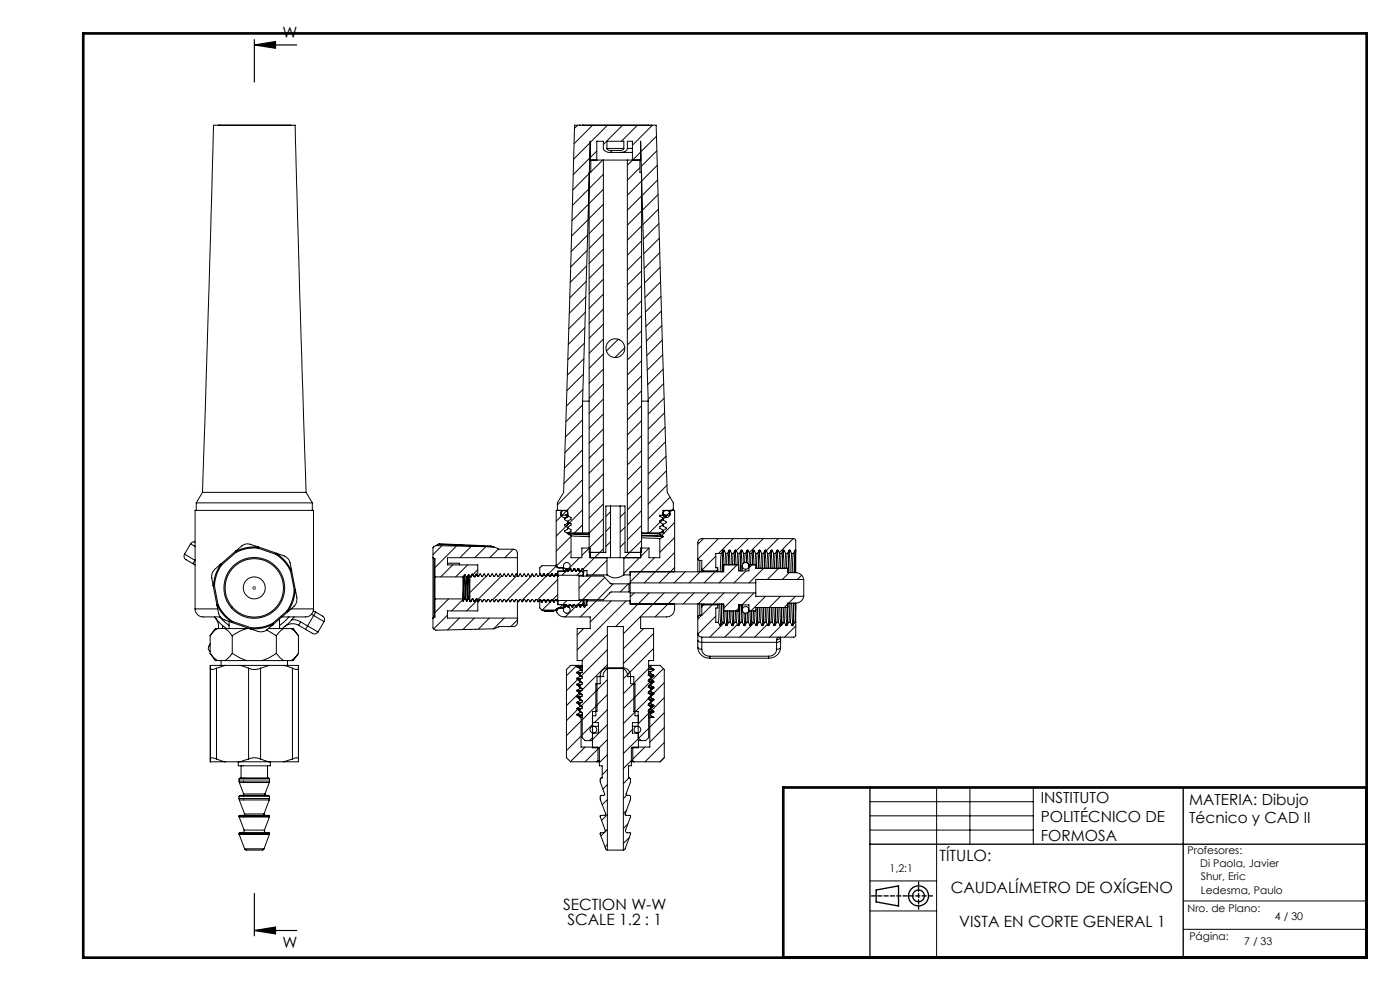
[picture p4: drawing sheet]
<svg xmlns="http://www.w3.org/2000/svg" width="420mm" height="297mm" viewBox="0 0 420 297" stroke-linecap="round" stroke-linejoin="round" font-family="sans-serif">
<defs><g id="words">
<g font-size="4.7">
<text x="84.8" y="11.3">W</text>
<text x="281.8" y="257.9">TÍTULO:</text>
<text x="285.2" y="267.6">CAUDALÍMETRO DE OXÍGENO</text>
<text x="168.9" y="272.7">SECTION W-W</text>
<text x="170.2" y="277.2">SCALE 1.2 : 1</text>
<text x="287.8" y="277.7">VISTA EN CORTE GENERAL 1</text>
<text x="84.8" y="284.2">W</text>
</g>
<g font-size="4.6">
<text x="312.2" y="240.8">INSTITUTO</text>
<text x="356.7" y="241.1">MATERIA: Dibujo</text>
<text x="312.2" y="246.4">POLITÉCNICO DE</text>
<text x="312.2" y="252">FORMOSA</text>
<text x="356.7" y="246.7">Técnico y CAD II</text>
</g>
<g font-size="3.2">
<text x="356.3" y="255.9">Profesores:</text>
<text x="266.9" y="261.4">1,2:1</text>
<text x="360.1" y="260">Di Paola, Javier</text>
<text x="360.3" y="263.9">Shur, Eric</text>
<text x="360.3" y="268">Ledesma, Paulo</text>
<text x="356.3" y="273.3">Nro. de Plano:</text>
<text x="382.5" y="275.8">4 / 30</text>
<text x="356.8" y="281.9">Página:</text>
<text x="373.3" y="283.3">7 / 33</text>
</g>
</g></defs>
<path d="M76.3 13.5l6.4-1.1v2.1zM76.3 13.5h12.7M76.3 11.9v12.7M76.3 278.9l6.4-1.1v2.1zM76.3 267.8v12.7M76.3 278.9h12.7" fill="none" stroke="#000" stroke-width=".35"/>
<g fill="none" stroke="#000" stroke-width=".4">
<path d="M261 236v51M355 236v51M261 253h149M262.9 266.7l6.7-1.2v6l-6.7-1.2z"/>
<circle cx="275.5" cy="268.5" r="3"/>
<circle cx="275.5" cy="268.5" r="1.74"/>
</g>
<circle cx="76.3" cy="176.2" r=".38" fill="none" stroke="#808080" stroke-width=".3"/>
<g fill="none" stroke="#000" stroke-width=".3">
<path d="M65.5 37.5h.1M65.5 37.5h21.5M87 37.5h.1M173.3 37.5l-.9 .9M173.9 37.5h.1M174.8 37.5h.1M174.8 37.5h19.7M177.8 37.5l-5.6 5.6M182.2 37.5l-10.1 10.2M186.8 37.5l-5.8 5.8M191.2 37.5l-4.8 4.8M194.5 37.5h.1"/>
<path d="M195.4 37.5h.1M195.7 37.5l-6 6M176.7 56.6l-5 5M176.9 47.4l-4.9 4.9M177.1 51.7l-5.3 5.2M177.2 48v3.7h-.5v113.9h5.1v-13.9h1.4M179 45.3l-1.9 1.9M180.8 48l-3.6 3.5M181 48h-3.9v-5.7l-2.3 77.9M181 48h7.2M181 48v117.6M181 52.2l-4.3 4.3"/>
<path d="M181 56.7l-4.3 4.3M182.1 44.5l.1 .3 .7 .3h3.4l.7-.3 .1-.3M182.1 44.5v-2.2h5v2.2M182.1 44.5h5M183.7 45.1l-.6 .6M188.2 48h4v-5.7l2.3 77.9M188.2 44.5a1.83 1.83 0 0 1-2.1 1.2M188.2 44.5v-2.2h1.5v5.7M188.2 48v117.6M188.2 44.5h1.5M189.7 45.7h-6.6a1.9 1.9 0 0 1-2.1-1.2v-2.2h-2v5.7M192 48v3.7h.5v113.9h-5v-13.9h-1.4"/>
<path d="M192 50.2l-3.8 3.8M192.2 45.6l-4 3.9M192.5 58.7l-4.3 4.3M197 40.8l-4.7 4.7M197.1 45.2l-4.7 4.6M197.2 49.6l-9 8.9M197.3 53.9l-4.7 4.7M197.4 58.3l-4.6 4.7M176 79.7l-4.9 4.9M176.1 75.1l-4.9 4.9M176.3 70.4l-5 5M176.4 65.8l-4.9 5"/>
<path d="M176.5 61.2l-4.9 4.9M181 65.7l-4.3 4.3M181 70.2l-4.3 4.3M181 74.7l-4.3 4.2M181 61.2l-4.3 4.3M181 79.2l-4.3 4.2M192.5 63.2l-4.3 4.3M192.5 67.7l-4.3 4.3M192.5 72.2l-4.3 4.3M192.5 76.7l-4.3 4.3M197.5 62.7l-4.6 4.6M197.7 67l-4.7 4.7"/>
<path d="M197.8 71.4l-4.7 4.7M197.9 75.7l-4.6 4.7M175.5 98.2l-5 5M175.6 93.6l-5 4.9M175.8 88.9l-5 5M175.9 84.3l-5 5M181 83.7l-4.3 4.2M181 88.2l-4.3 4.2M181 92.6l-4.3 4.3M181 97.2l-4.3 4.2M192.5 81.2l-4.3 4.2M192.5 85.7l-4.3 4.3"/>
<path d="M192.5 90.2l-4.3 4.2M192.5 94.6l-4.3 4.3M192.5 99.2l-4.3 4.2M198 80.1l-4.6 4.7M198.2 84.5l-4.7 4.6M198.3 88.8l-4.7 4.7M198.4 93.2l-4.7 4.7M198.5 97.6l-4.6 4.6M174.9 116.7l-5 5M175 112.1l-4.9 5M175.2 107.5l-5 4.9M175.3 102.8l-4.9 5"/>
<path d="M181 101.6l-4.3 4.3M181 106.1l-4.3 4.3M181 115.1l-4.3 4.3M181 119.6l-4.3 4.3M181 110.6l-4.3 4.3M185.5 101.7l-3.6 3.5M187.4 104.2l-2.9 3M192.5 103.6l-4.3 4.3M192.5 108.1l-4.3 4.3M192.5 112.6l-4.3 4.3M192.5 117.1l-4.3 4.3M198.7 101.9l-4.7 4.7"/>
<path d="M198.8 106.3l-4.6 4.6M199 110.6l-4.7 4.7M199.1 115l-4.6 4.7M199.2 119.3l-4.7 4.8M174.8 120.2h1.9M174.8 120.2v39.5M174.8 125.8l-5.2 5.2M174.8 134.8l-5.5 5.5M174.8 139.3l-5.6 5.6M174.8 121.4l-5 5M174.8 130.3l-5.3 5.3M181 133.1l-4.3 4.2"/>
<path d="M181 137.5l-4.3 4.3M181 124.1l-4.3 4.2M181 128.6l-4.3 4.2M192.5 120.2h2M192.5 135.1l-4.3 4.2M192.5 121.6l-4.3 4.3M192.5 126.1l-4.3 4.2M192.5 130.6l-4.3 4.2M192.5 139.6l-4.3 4.2M194.5 120.2v39.5M199.4 123.7l-4.9 4.9M199.5 128l-5 5.1"/>
<path d="M199.7 132.4l-5.2 5.2M199.8 136.7l-5.3 5.4M58.9 150.7h34.8M58.9 150.7v2.3M60.7 147.6l3.4-110.1h24.4l3.3 110.1M60.7 147.6h31.1M60.7 147.6l-1.8 3.1M91.8 147.6l1.9 3.1M93.7 150.7v2.3M167.2 153v-2.3l1.9-3.1 3.3-110.1h24.4l3.4 110.1 1.8 3.1v2.3M168.3 153v1.4h1.9M168.7 154.4l-1.8 1.8"/>
<path d="M169.9 153.1l-1.5 1.6M170.3 154.4a1.09 1.09 0 0 0-1-1.4 1.09 1.09 0 0 0-1 1.5 1.09 1.09 0 0 0 1.8 .3l.2-.3M170.3 158.1a1.09 1.09 0 0 1-.9 1v.2l.6 .4h4.8M170.3 156.3a1.17 1.17 0 0 1-.9 1v.2l.9 .6M170.3 154.5a1.17 1.17 0 0 1-.9 1v.2l.9 .6M170.3 154.5l-.5-.3h.5v-1.2h-3.4v16.3a.85 .85 0 0 0 .8 .9M170.3 159.8v.2l1 .5M170.3 159.8l6.4 .3M170.3 158.1l1 .6v.5l-1 .6M170.3 154.5l1 .6v.5l-1 .6M170.3 156.3l1 .6v.5l-1 .6M174.8 159.7h1.9"/>
<path d="M174.8 148.3l-4.7 4.7M174.8 152.8l-7.9 7.9M174.8 143.8l-7.6 7.5M174.8 157.3l-2.4 2.4M181 146.5l-4.3 4.3M181 155.5l-4.3 4.3M181 142.1l-4.3 4.2M181 151l-4.3 4.3M183.2 151.7h2.9M183.2 151.7v15.4M183.2 153.3l-1.4 1.5M183.2 157.8l-1.4 1.5"/>
<path d="M186.1 151.7v15.4M187.5 153.5l-1.4 1.5M187.5 158l-1.4 1.5M192.5 159.7h2M192.5 159.8l5.4 .3M192.5 148.6l-4.3 4.2M192.5 144.1l-4.3 4.2M192.5 153l-4.3 4.3M192.5 157.5l-4.3 4.3M198.9 159.1h.1M198.9 157.3h.1M198.9 155.5h.1"/>
<path d="M198.9 159.1a1.17 1.17 0 0 0-1 1M198.9 157.3a1.17 1.17 0 0 0-1 1l1 .6v.2M198.9 155.5a1.17 1.17 0 0 0-1 1l1 .6v.2M199.9 154.6l-1-.4v-1.2h3.5v18.3M199.9 154.6v.2a1.16 1.16 0 0 0-1 1.1l1 .5v.2a1.16 1.16 0 0 0-1 1.1l1 .5v.2a1.16 1.16 0 0 0-1 1.1l.4 .2h-4.8M199.9 154.6l-.5 .5M200 141.1l-5.5 5.5M200.1 145.4l-5.6 5.7M200.9 153.6l-6.1 6.1M200.9 153v1.4h-3v.3l1 .6v.2M201 149l-6.5 6.5M202 152.5l-1.1 1.1"/>
<path d="M202.4 156.6l-3.9 3.8M55.4 166.1l3.1 1.8M55.4 166.1a1.64 1.64 0 0 0 1.3 2.2l1.2 .6M57.2 163l1.3 .8M57.2 163l-1.8 3.1M57.9 168.9l.6 .4M58.5 167.9l-.6 1M58.5 167.9h.1M58.5 162.4h-.6l-.7 .6M58.5 167.8v.1M63.9 175.4l.1 .2M63.9 175.4l1.2 6.1"/>
<path d="M64 175.6h.3M64.3 175.6l1.1 5.6M66 169.2a6.3 6.3 0 0 0-2.4 2.7l-.1 1.3 .4 2.2M66.3 169a12 12 0 0 0-2.3 6.6M66.3 169l.2 .3M66.3 169l-.3 .2M66.5 169.3a12 12 0 0 0-2.2 6.3M70.6 165.3l.2 .3M70.8 165.1l-4.7 4.1M70.8 165.1l-.2 .2M70.8 165.6l-4.3 3.7M77.2 163.8l.3 .2"/>
<path d="M77.2 163.8l-2.4-.7a2.56 2.56 0 0 0-2.3 .5l-1.7 1.5M77.2 163.8l5.9 2.1M77.4 164.3a11.5 11.5 0 0 0-6.6 1.3M77.4 164.3l5.4 1.8M77.5 164l-.1 .3M77.5 164a12.3 12.3 0 0 0-6.9 1.3M82.8 166.1a11.8 11.8 0 0 1 4.4 5.1M82.9 165.8l.2 .1M82.9 165.8l-.1 .3M82.9 165.8a12.3 12.3 0 0 1 4.6 5.3M83.1 165.9a4.3 4.3 0 0 1 3.8 2.5l1.8 8.6M87.2 171.2l1.1 5.5"/>
<path d="M87.5 171.1l-.3 .1M87.5 170.8v.3M88.3 176.7h.2M88.3 176.7a12.8 12.8 0 0 1-2.2 6.4M88.5 176.7l.2 .3M88.5 176.7a12 12 0 0 1-2.2 6.6M88.7 177a4.4 4.4 0 0 1-.3 4.5l-2.1 1.8M129.9 167.1l.3 .3M129.9 167.1v18.2M130.2 167.4v17.6M130.2 167.4h.3v5.5M130.5 172.9v6.6"/>
<path d="M130.5 179.5v5.5h-.3M130.5 179.5h8.4M130.5 172.9h8.5M130.7 163.5l-.8 .6v3M130.7 163.5l17.4 .4M131.5 163.1l.4-.1 15.3 .6 .9 .3M131.5 163.1l16.6 .8M131.5 163.1l-.8 .4M132.6 163.5l-2.7 2.7M134.2 168.8h3.6v.5M134.6 179.5l-4.1 4.1M135.8 169.3l-3.6 3.6"/>
<path d="M136.9 163.7l-6.4 6.4M138.9 173.1v6.4M138.9 179.5v.6M138.9 179.7l-3.4 3.4M139 172.9l-.1 .1M139.3 179.5l-.4 .6M139.3 172.5l-.4 6.5M139.3 179.5h.3M139.5 172.3l.4 .6M139.5 172.3l-.5 .6M139.5 172.3l-.6 7.8M139.6 179.5l.3 .6"/>
<path d="M139.9 172.9l-.6 6.6M139.9 172.9h.3M140.1 173.1l-.5 6.4M140.2 172.9l-.1 .1M140.3 169.3l-3.6 3.6M140.5 179.5l-.4 .6M140.5 172.5l-.6 7.6M140.5 179.5h.3M140.6 172.5l-.5 7.6M140.8 179.5l.3 .6M140.9 173.7l-.4 5.8M140.9 178.4l-.1 1.1"/>
<path d="M141.4 179.9l-.1 .1M141.4 163.8l-3.4 3.3M141.5 179.7l-.2 .4M141.5 179.7h.3l.4 .6 .5-.6M141.6 172.5l-.4 .4M141.9 172.2l-1 .9M142.6 179.9l-.1 .1M142.7 179.7l-.2 .4M142.7 179.7h.3l.5 .6M143.3 172.6l-.4-.3-.3 .6h-.3l-.6-.6-.3 .6h-.3l-.6-.6-.3 .6M143.3 172.6v.2M143.3 170.7l-1.4 1.6"/>
<path d="M143.9 179.7l-.4 .6M143.9 179.7h.3l.5 .6M144 172l-.4 .7h-.3l-.4-.7-.5 .7h-.3l-.4-.7-.5 .7h-.3l.1 7.6 .5-.6M144 172l.5 .7h.3l.4-.7M144 172l-.1 .2M145.1 179.7l-.4 .6M145.1 179.7h.3l.5 .6M145.2 172l.5 .7h.3l.4-.7M145.2 172l-.1 .2M145.7 163.9l-3.2 3.2M145.9 172.7l-5 4.9M146.3 179.7l-.4 .6"/>
<path d="M146.3 179.7h.3l.5 .6M146.4 172l.5 .7h.3l.4-.7M146.4 172l-.1 .2M146.5 172l-.3 .3M147.5 179.7l-.4 .6M147.5 179.7h.3M147.6 172l.5 .7h.3l.4-.7M147.6 172v.2M147.8 179.7l.5 .6M148.1 163.9h.1M148.1 163.9l1.5 .6M148.7 179.7l-.4 .6"/>
<path d="M148.7 179.7h.3l.5 .6M148.8 172l.5 .7h.3l.4-.7M148.8 172v.2M149.6 164.5l4.4 .1a1.2 1.2 0 0 1 1.2 1.2v1.3M149.6 164.5l-2.7 2.6M149.9 179.7l-.4 .6M149.9 179.7h.3l.5 .6M150 172l.5 .7h.3l.4-.7M150 172v.2M150.5 172.6l-10.5 10.5M151.1 179.7l-.4 .6M151.1 179.7h.3l.4 .6"/>
<path d="M151.2 172l.5 .7h.3l.4-.7M151.2 172v.2M152.3 179.8l-.5 .5M152.3 179.7l-.4 .6M152.3 179.7h.3l.5 .6M152.4 172l.5 .7h.3l.4-.7M152.4 172v.2M153.5 179.7l-.3 .6M153.5 179.7h.3l.5 .6M153.5 179.7l-.4 .6M153.6 172l.5 .7h.3l.4-.7M153.6 172v.2"/>
<path d="M154 164.6l-2.6 2.5M154.7 179.7l-.3 .6M154.7 179.7h.3l.5 .6M154.7 179.7l-.4 .6M154.8 172l.5 .7h.3l.4-.7M154.8 172v.2M155.2 172.4l-7.4 7.3M155.2 167.1v5.4M155.2 167.1h-21v2.2h9.1v3.3M155.9 179.7l-.3 .6M155.9 179.7h.3l.5 .6M155.9 179.7l-.4 .6"/>
<path d="M156 172l.5 .7h.3l.4-.7M156 172v.2M157.1 179.7l-.3 .6M157.1 179.7h.3l.5 .6M157.1 179.7l-.4 .6M157.2 172l.5 .7h.3l.4-.7M157.2 172v.2M158.3 179.7l-.3 .6M158.3 179.7h.3l.5 .6M158.3 179.7l-.4 .6M158.4 172l.5 .7h.3l.4-.7M158.4 172v.2"/>
<path d="M159.5 179.7l-.3 .6M159.5 179.7h.3l.5 .6M159.5 179.7l-.4 .6M159.6 172l.5 .7h.3l.4-.7M159.6 172v.2M159.8 172.2l-7.4 7.5M160.7 179.7l-.3 .6M160.7 179.7h.3l.5 .6M160.7 179.7l-.4 .6M160.8 172l.5 .7h.3l.4-.7M160.8 172v.2M161.9 179.7l-.3 .6"/>
<path d="M161.9 179.7v.1M161.9 171.9h.1M161.9 179.7h.3l.4 .6M161.9 179.7l-.4 .6M161.9 179.8v2.4l.7 .6M161.9 179.8h.2M162 171.9l.3 .7h.4M162 172l.5 .7h.3l.4-.7M162 172v.2M162.1 179.8l.3 .6M162.1 179.6v.2M162.7 172.6l.3-.7 .5 .7h.4"/>
<path d="M162.7 172.6l-.1 .1M163 172.2l-.1 .3M163.1 179.7h.3l.4 .6M163.1 179.7l-.5 .6M163.1 179.7v.1M163.2 172l.5 .7h.3l.4-.7M163.2 172v.2M163.3 179.8h-.4l-.5 .6M163.3 179.8l.3 .6M163.3 179.6v.2M163.9 172.6l.3-.7 .5 .7h.4M163.9 172.6l-7.4 7.5"/>
<path d="M164.2 172.2l-.1 .3M164.3 179.7h.3l.4 .6M164.3 179.7l-.5 .6M164.3 179.7v.1M164.4 172l.5 .7h.3l.4-.7M164.4 172v.2M164.5 179.8h-.4l-.5 .6M164.5 179.8l.3 .6M164.5 179.6v.2M165.1 172.6l-.1 .1M165.4 172.2l-.1 .3M165.5 179.7l-.5 .6"/>
<path d="M165.5 179.7v.1M165.5 179.7h.3M165.6 171.9l-.5 .7M165.6 171.9l.3 .7h.4M165.6 172l.5 .7h.3l.4-.7M165.6 171.9l-.1 .3M165.6 172v.2M165.7 179.8h-.4l-.5 .6M165.7 179.8l.3 .6M165.7 179.8l-3 3M165.7 179.6v.2M165.8 179.7l.4 .6"/>
<path d="M166.3 172.6l.3-.7 .7 .7M166.3 172.6l-.1 .1M166.6 172.2l-.1 .3M166.7 179.7h.3l.3 .5M166.7 179.7l-.5 .6M166.7 179.7v.1M166.8 172l.5 .7M166.8 172v.2M166.8 169.7l-2.5 2.6M166.9 179.8h-.4l-.5 .6M166.9 179.8l.3 .6M166.9 179.6v.2"/>
<path d="M167 169.9l-.1-.3 .2 .3M167.3 172.6v.1M167.3 172.7h.1M167.3 172.7v8.5h2.6M167.3 180h7.6M167.3 172.4h7.6M167.3 173.7l-6.2 6.2M167.3 178.2l-1.5 1.5M168.7 170.2l.3 .3M169 171.2v-1h-1.6l-.7-.7h-4.1l-.7 .7v1.7M169 170.7l.2 .3M169 171.2h-1.7v1.4"/>
<path d="M169.2 171h.3M169.2 171v.2M169.5 171l.4-.6 .5 .6M169.5 171l-.1 .2M170 180l-2.2 2.2M170 171l-1.4 1.4M170.4 171v.2M170.6 160.1l6.1 .2M170.9 170.1l-.4 .4M171.1 170.4l.5 .6M171.1 170.4l-.4 .6h-.3M171.1 170.4v.2"/>
<path d="M171.3 160.5v6.6h3.3v-2.9h2.5v2.9M171.3 160.5l.1 .1M171.3 160.8l-4.4 4.4M171.3 165.2l-4.4 4.4M171.6 160.6l5.1 .2M171.6 171h.3l.4-.6 .5 .6M171.6 171v.2M172.8 171h.3l.4-.6 .5 .6M172.8 171v.2M173.7 172.6h7.3l2.3 2.4h5.4v2.4h-5.4l-2.3 2.3h-7.3zM173.9 167.1l-3.6 3.7M174 171h.3"/>
<path d="M174 171v.2M174.3 171l.4-.6 .5 .6M174.3 171v.2M174.3 171.2l-1.2 1.2M174.5 180l-1.2 1.2M174.6 171.2h-.9l-.3-.6-.5 .6h-.3l-.4-.6-.5 .6h-.3l-.4-.6-.5 .6h-.3l-.5-.6v.6h-2l-.4 .4M174.6 171.2l.3 .3v.9M174.6 170.6v.6M174.9 180l-.1 1.1-1.1 .1v.3l-.2-.3M174.9 179.7v.3M174.9 172.4v.2M175 179.7l-.1 1.7"/>
<path d="M175.2 171l-.2 1.6M175.2 171h.9v1.3M175.4 179.7l-.1 2.2M176 179.7l-.2 1.7M176.1 179.7v.4M176.1 172.3v.3M176.1 172.3h6M177 165.6v1.5h6.2M177.3 172.6l-3.6 3.7M181 160l-6.4 6.5M181 164.5l-6.1 6.1M181.4 173.1l-6.6 6.6"/>
<path d="M182.1 172.3a3.9 3.9 0 0 0 5 0M182.1 167.1v5.2M182.1 167.9l-4.4 4.4M183.2 167.1h2.9M183.2 162.3l-1.4 1.5M183.2 166.8l-.3 .3M184 175l-4.8 4.7M187.1 167.1v5.2M187.1 172.3h2M187.5 162.5l-1.4 1.4M188.5 175l-2.4 2.4M189.1 174.7v3"/>
<path d="M189.1 177.7v3.3h13.3a2.91 2.91 0 0 1-2 3.9h-8.2v3.5h3.9v9.6h-1.5v4.3l.9 .6v.2a1.09 1.09 0 0 0-.9 1l.9 .6v.2a1.09 1.09 0 0 0-.9 1l.9 .6v.2a1.09 1.09 0 0 0-.9 1M189.1 174.7h37.6M189.1 177.7h37.6M190.3 177.7l-1.2 1.2M192.5 161.2l5.4 .3M192.5 160.6l6.4 .3M192.5 160.4l6.1 .2M192.5 162l-5.4 5.4M194.7 164.2h-2.5v2.9h-6.1M194.7 164.3l-7.6 7.5M194.8 177.7l-10.1 10.1M196.4 167.1l-7.3 7.3"/>
<path d="M196.6 171.4l-3.3 3.3M197.9 161.5v5.6h-3.2v-2.9M197.9 160.1l1 .6v.2M198.9 160.9l-1 .6M199.2 177.7l-3.2 3.3M201 171.4l-3.2 3.3M202.4 165.6l-5.8 5.7M202.4 170.1l-1.3 1.2M202.4 161.1l-4.5 4.4M203.7 177.7l-3.3 3.3M205.6 171.4l-3.4 3.3M208.2 177.7l-3.3 3.3"/>
<path d="M209.3 167.4l.2 .4 .4 .2M209.3 167.4v4M209.9 168v3.4M209.9 168h.6v2.5M210 171.4l-3.3 3.3M210.5 170.5l.2 .4 .4 .2M210.5 170.5v.9M211 161.4l-1.7 1.7M211.1 171.1v.3M211.1 171.1h4.2M212.7 177.7l-3.3 3.3M214.5 171.4l-3.3 3.3"/>
<path d="M214.7 166.7l-4.1 4.1M215.3 171.1v.3M215.3 170.6l-.5 .5M215.5 161.4l-6.1 6.2M216.4 165.9l-.3 5.5M216.4 165.9h-1.7v4.3h.6v.9M216.9 165l-.3 6.4M217.2 164.9h-.2l-.6 1M217.2 164.9l-.3 6.5M217.2 164.9l.5 1M217.2 177.7l-3.3 3.3M217.7 165.9l-.2 3.4"/>
<path d="M217.7 165.9h.5M218.2 165.9l-.3 3.4M218.7 165l-.2 4.3M219 164.9h-.2l-.6 1M219 164.9l-.3 4.4M219 164.9l.5 1M219.5 165.9l-.2 3.4M219.5 165.9h.5M220 165.9l-.3 3.4M220 161.4l-4.5 4.5M220.5 165l-.2 4.3M220.8 164.9h-.2l-.6 1"/>
<path d="M220.8 164.9l-.3 4.4M220.8 164.9l.5 1M221.3 165.9l-.2 3.4-5.4 5.4M221.3 165.9h.5M221.6 169.3v1.8h3.1v-1.8h2v1h9.6v1.3h2.4M221.6 169.3h-4.5v2.1l-28-.1v3.4M221.7 177.7l-4.6 4.5M221.8 165.9l-.3 3.4M222.3 165l-.3 6.1M222.6 164.9h-.2l-.6 1M222.6 164.9l-.4 6.2M222.6 164.9l.5 1"/>
<path d="M222.7 169.6v1.5M223.1 165.9l-.2 3M223.1 165.9h.5M223.6 165.9l-.2 2.7M223.8 171.1l-3.6 3.6M224.1 165l-.2 3.6M224.4 164.9h-.2l-.6 1M224.4 164.9l-.3 3.8M224.4 164.9l.5 1M224.5 161.4l-3.6 3.7M224.9 165.9l-.2 3.7M224.9 165.9h.5"/>
<path d="M225.4 165.9l-.3 3.4M225.6 169.3l-.9 .9M225.9 165l-.2 4.3M226.2 164.9l-.3 4.4M226.2 164.9l.5 1M226.2 164.9h-.2l-.6 1M226.2 177.7l-3.6 3.6M226.7 165.9l-.2 3.4M226.7 174.7v3M226.7 165.9h.5M226.7 177.7v1h14.4M227.2 165.9l-.3 4.4"/>
<path d="M227.7 165l-.2 5.3M228 164.9h-.2l-.6 1M228 164.9l-.3 5.4M228 164.9l.5 1M228.5 165.9l-.3 4.4M228.5 165.9h.5M229 165.9l-.3 4.4M229 161.4l-4.2 4.2M229.1 170.3l-4.4 4.4M229.5 165l-.2 5.3M229.7 178.7l-4.4 4.4-.3 4.4M229.8 164.9h-.2l-.6 1"/>
<path d="M229.8 164.9l-.3 5.4M229.8 164.9l.5 1M230.3 165.9l-.3 4.4M230.3 165.9h.5M230.8 165.9l-.3 4.4M231.3 165l-.2 5.3M231.6 164.9h-.2l-.6 1M231.6 164.9l-.3 5.4M231.6 164.9l.5 1M232.1 165.9l-.3 4.4M232.1 165.9h.5M232.6 165.9l-.3 4.4"/>
<path d="M233.1 165l-.2 5.3M233.4 164.9h-.2l-.6 1M233.4 164.9l-.3 5.4M233.4 164.9l.5 1M233.5 161.4l-3.6 3.7M233.6 170.3l-3.4 3.4M233.9 165.9l-.3 4.4M233.9 165.9h.5M234.1 178.7l-3.3 3.4-.4 5.4M234.4 165.9l-.3 4.4M234.9 165l-.2 5.3M235.2 164.9h-.3l-.5 1"/>
<path d="M235.2 164.9l-.3 5.4M235.2 164.9l.5 1M235.7 165.9l-.3 4.4M235.7 165.9h.5M236.2 165.9l-.3 4.4M236.7 165l-.3 6.6M236.7 171.6l-2 2.1M237 164.9l-.4 6.7M237 164.9l.5 1M237 164.9h-.3l-.5 1M237.5 165.9l-.3 5.7M237.5 165.9h.5"/>
<path d="M237.9 161.4l-4.1 4.2M238 165.9l-.3 5.7M238.5 165l-.3 6.6M238.7 178.7l-2.1 2.1M238.7 164.9v-3l-.4-.5h-27.8a1.2 1.2 0 0 0-1.2 1.2v4.8M238.7 164.9l-.7 1M238.7 164.9l-.3 6.7M238.7 165.2v6.4M238.7 171.6a2.45 2.45 0 0 1 2.4 2.1M240.5 172.4l-1.3 1.3M241.1 178.7a2.45 2.45 0 0 1-2.4 2.1M241.1 173.7v5"/>
<path d="M241.1 173.7h-14.4v1M58.5 182.5a2.53 2.53 0 0 0 3.2 2.4h4.4M58.5 182.5v-29.5h35.6v29.5M58.5 182.5h6.8M63 193l-.1 .3a1.33 1.33 0 0 0 .1 2M63 195.8l1.1 1.3 1.1 .9M63 195.8l1.6 2.2h.6M63 190.5v5.3M63.1 199.4l.2 1.2 1.6-.3M63.1 199.4h.1M63.1 199.4h4.5M63.1 199.4v28.9"/>
<path d="M64.4 184.9l.4 .5M64.8 185.4l.7 1.5v1.5M64.8 185.4l1.9 2.1M65.1 181.3v.1a4.6 4.6 0 0 0 4.3 5.1M65.1 181.3a12.3 12.3 0 0 0 4.6 5.2M65.2 188.4l-.7 .5-1.5 1.6M65.2 188.4h-.6l-1.6 2.1M65.2 188.4h2.3M65.2 198h2.3M65.4 181.2l-.3 .1M65.4 181.2a11.8 11.8 0 0 0 4.4 5.1M65.9 184.9l2.8 2.6"/>
<path d="M66.3 198v1.4M66.7 187.5l1.2 .9M66.7 187.5v.9M67.5 188.4l1.1 .8 1.1 1.3M67.5 188.4h6.5M67.5 198h6.5M67.6 199.4l-2.7 .9M67.6 199.4h4.4M68.7 186.3v2.1M69.4 186.5h.3M69.4 186.5l6 2.1M69.7 195.8l2.4 1.4 1.9 .8"/>
<path d="M69.7 195.8l-2.2 2.2M69.7 190.5v5.3M69.8 186.3l-.1 .2M69.8 186.3l5.4 1.8M72 199.4h8.8M72 199.4l2.6 .9M74 188.4l-1.9 .7-2.4 1.4M74 188.4h.8M74 198h4.6M75.1 188.4l.3 .2M75.2 188.1l-.1 .3M78.6 198h6.5"/>
<path d="M80 188.9l2.9 1.6M80.5 188.4h4.6M80.8 199.4l-2.6 .9M80.8 199.4h4.3M81.8 186.8a11.5 11.5 0 0 1-6.6 1.3M81.8 186.8l.2 .3M82 187.1a12.3 12.3 0 0 1-6.9 1.3M82 187.1l-.1 .1a7.3 7.3 0 0 1-3 2.1h-1.1l-2.4-.7M82.9 195.8l-2.4 1.5-1.9 .7M82.9 195.8l2.2 2.2M82.9 190.5v5.3M83.9 185.5v2.9"/>
<path d="M85.1 188.4l-2.2 2.1M85.1 188.4h2.3M85.1 198h2.3M85.1 199.4l2.6 .9M85.1 199.4h4.4v.9M85.5 187.7l-.9 .7M86.1 183.1l.2 .2M86.1 183.1l-4.3 3.7M86.3 198v1.4M86.5 183.2l-4.7 4.1M86.7 184.9l-2.8 2.6M87.3 182.5h6.8"/>
<path d="M87.4 188.4l1 .8 1.1 1.3M87.4 188.4h.6l1.5 2.1M87.6 185.7l1.3 .1 1.3 .6M87.6 185.7l-2.1 2M88.2 184.9l-.6 .8M89.5 195.8l-2.1 2.2M89.5 195.8l-1.5 2.2h-.6M89.5 190.5v5.3M89.6 187.4a3.7 3.7 0 0 0-4.1 .3M89.6 187.4l2.1 1.2M90.2 186.4l-.6 1M90.2 186.4l2.1 1.2"/>
<path d="M91.7 188.6l1.7 1a1.3 1.3 0 0 0 2-.2M92.3 187.6l3.1 1.8M92.3 187.6l-.6 1M93.5 184.1l.6 .4M94 183l.7 .4M94.1 182.5a2.7 2.7 0 0 1-3.5 2.4h-6M94.1 184.5l3.1 1.8M94.1 184.5l-1.8 3.1M94.7 183.4l1.9 1.2a1.22 1.22 0 0 1 .6 1.7M94.7 183.4l-.6 1.1M97.2 186.3l-1.8 3.1M130.2 185l-.3 .3"/>
<path d="M134.2 184.4l-4.1 4.1M137.8 185.2l-3.5 3.6M138.9 180.1h.1M139.9 180.1h.2M141.1 180.1l.6-.6h.3l.3 .6M141.1 180.1h.1M142.3 185.2l-3.4 3.5M142.3 180.1l.6-.6 .4 .3v3.3h-9.1v2.1h21M142.3 180.1h.1M143.5 180.3h.1M144.7 180.3h.1M145.9 180.3h.1"/>
<path d="M146.8 185.2l-3.3 3.4M147.1 180.3h.1M148.3 180.3h.1M149.5 180.3h.1M150.7 180.3h.1M151.3 185.2l-3.2 3.3M151.8 180.3h.1M151.9 180.3h.1M153.2 180.3h-.1M154.4 180.3h-.1M155.2 185.2v1.4a1.2 1.2 0 0 1-1.2 1.2h-4.4l-1.4 .7-17.5 .4-.8-.7v-2.9M155.2 180v5.2"/>
<path d="M155.2 185.8l-2 2M155.6 180.3h-.1M156.8 180.3h-.1M158 180.3h-.1M159.2 180.3h-.1M160.4 180.3h-.1M161.6 180.3h-.1M162.5 180.2l-.1 .2M162.6 182.8l.9 .4M162.6 182.8h4.1M162.6 180.3v.1M163.5 183.2h.1"/>
<path d="M163.5 183.2h2.3M163.7 180.2l-.1 .2M163.8 180.3v.1M164.9 180.2l-.1 .2M165 180.3v.1M165.8 183.2h.1M166.1 180.2l-.1 .2M166.2 180.3v.1M166.7 182.8l-.9 .4M167.1 182.5l-.1 .6 .1-.4M167.3 180.2l-.1 .2M167.3 180.8l.4 .4"/>
<path d="M167.3 180.3l-.1 .1M167.8 182.2l-.8 .8M167.9 182.2a1.07 1.07 0 0 0-1 1 1.07 1.07 0 0 0 .8 1.1l.5 .4 1.1 .2h7.8v3.5h-4v9.6h1.6v3.6l-1 .4v.2l1 .6M169 181.2v1h-1.6l-.7 .6M169 181.9l-.3 .3M169.4 181.2l-.1 .7M169.8 181.4l-.4 .6-.4-.4M169.8 181.4h.3l.4 .6 .5-.6M169.9 181.2l-.1 .2M169.9 181.2l.5 .6M170.8 181.2l-.4 .6M171 181.4h.3l.4 .6 .5-.6"/>
<path d="M171.1 181.2l-.1 .2M171.1 181.2l.5 .6M171.1 181.2h-.3l-.4 .6M171.7 181.6v.3M172 181.2l-.4 .6M172.2 181.4h.3l.4 .6 .5-.6M172.3 181.2l-.1 .2M172.3 181.2l.4 .6M172.3 181.2h-.3l-.4 .6M172.7 181.8h.1M172.7 181.7l-3.1 3.2M172.9 181.6v.3"/>
<path d="M173 199.4l-3.1 3.1M173 181.5l-.3 .3M173.1 199.7l1.6 .1M173.1 199.7v.2l1 .5M173.2 181.2l-.4 .6M173.4 200l1.3 .1M173.4 181.4h.3M173.5 181.2l-.1 .2M173.5 181.2h-.3l-.4 .6M173.5 199.4l-.4 .3M173.5 199.4h1.2M173.5 199.4h-2.3l-1.3 1.3v26.4l1.3 1.2"/>
<path d="M173.7 181.4l.4 .6M173.7 181.2v.2M174.2 181.2l-.1 .8M174.6 181.4l-.5 .6M174.6 181.4h.3M174.7 181.1l-.1 .3M174.9 181.4l.4 .6 .5-.6M175.1 188.4l-2 1.9M176.1 180.1h13M176.1 180.1v1.3h-.3M178.9 180.1l-4.8 4.8M182.2 190.2l-7.7 7.8"/>
<path d="M182.2 194.7l-7.9 7.9M182.2 199.2l-7.5 7.6M183.4 180.1l-6.3 6.3M187.9 180.1l-14.8 14.7M189.1 181h28v2.1h4.5v-1.8h3.1v1.8M193.1 188.4l-6.1 6M194.6 199.9l.6 .1M195.2 199.6v.4M195.4 199.4l-.8 .1 .6 .1M195.4 199.4h2.6l1.3 1.3v26.4l-1.3 1.2h-7.9M195.4 199.4l-.2 .2M195.5 199.4l-.3 .3"/>
<path d="M195.9 181l-8.9 8.9M196.1 189.9l-9.1 9M196.1 194.3l-9.1 9.1M200.4 181l-3.9 3.9M209.3 194a3.4 3.4 0 0 0 3.6 3.3M209.3 181v4M209.3 185v4.8a1.2 1.2 0 0 0 1.2 1.2M209.3 191.9a1.08 1.08 0 0 0 1.2 .6M209.3 194a1.08 1.08 0 0 0 1.2 .6M209.3 191.9v2.1M209.5 190.3l-.2-.3v1.9M209.9 184.4l-.4 .2-.2 .4"/>
<path d="M209.9 181v3.4M210.5 181v.9M210.5 194.6a2.24 2.24 0 0 0 2.4 2.1M210.5 191v1.5M210.5 181.9v2.5h-.6M210.5 192.5v2.1M210.5 192.5h22.5M211.1 181.3l-.4 .2-.2 .4M211.1 181v.3M211.1 181.3h4.2M212.9 196.7v.6M212.9 197.3h17.7"/>
<path d="M212.9 196.7h17.7M213.6 181.3l-4.3 4.3M214.7 184.6l-5.3 5.4M215.3 181v.3M215.3 181.3v.9h-.6v4.3h.8M215.5 186.5l.5 1M215.8 181l-.3 5.5M216.4 181l-.4 6.5M216.6 181l-.3 6.2M216.9 186.5l-.6 1h-.3M216.9 186.5h.4M217.1 181.3l-.2 5.2"/>
<path d="M217.3 186.5l.5 1M217.3 186.6l-4.4 4.4M217.5 183.1l-.2 3.4M218.1 183.1l-.3 4.4M218.3 183.1l-.2 4.1M218.7 186.5l-.6 1h-.3M218.7 186.5h.4M218.9 183.1l-.2 3.4M219.1 186.5l.5 1M219.3 183.1l-.2 3.4M219.9 183.1l-.3 4.4M220.1 183.1l-.2 4.1"/>
<path d="M220.5 186.5l-.6 1h-.3M220.5 186.5h.4M220.7 183.1l-.2 3.4M220.9 186.5l.5 1M221.1 183.1l-.2 3.4M221.2 187.1l-3.8 3.9M221.6 182.3l-.8 .8M221.8 181.3l-.4 6.2M222 181.3l-.3 5.9M222.2 186.5l-.5 1h-.3M222.2 186.5h.5M222.5 181.3l-.3 5.2"/>
<path d="M222.7 181.3v1.5M222.7 186.5l.5 1M222.9 183.4l-.2 3.1M223.5 183.8l-.3 3.7M223.7 183.8l-.2 3.4M224 186.5l-.5 1h-.3M224 186.5h.5M224.3 183.6l-.3 2.9M224.5 186.5l.5 1M224.7 183.1l-.2 3.4M225.5 183.1l-.2 4.1M225.8 186.5l-.5 1h-.3"/>
<path d="M225.8 186.5h.5M226.1 183.1l-.3 3.4M226.3 186.5l.5 1M226.3 186.5l-4.4 4.5M226.5 183.1l-.2 3.4M227.2 182.1l-.4 5.4M227.4 182.1l-.2 5.1M227.6 186.5l-.5 1h-.3M227.6 186.5h.5M227.9 182.1l-.3 4.4M228.1 186.5l.5 1M228.4 182.1l-.3 4.4"/>
<path d="M229 182.1l-.4 5.4M229.2 182.1l-.2 5.1M229.4 186.5l-.5 1h-.3M229.4 186.5h.5M229.7 182.1l-.3 4.4M229.9 186.5l.5 1M230.2 182.1l-.3 4.4M230.2 187.1l-3.8 3.9M230.6 196.7v.6M231 182.1l-.2 5.1M231.2 186.5l-.5 1h-.3M231.2 186.5h.5"/>
<path d="M231.5 182.1l-.3 4.4M231.7 186.5l.5 1M232 182.1l-.3 4.4M232.6 182.1l-.4 5.4M232.8 182.1l-.2 5.1M233 191.7v.8M233 191.7a1.11 1.11 0 0 0 1.2-.7v.9M233 194.6a2.24 2.24 0 0 1-2.4 2.1M233 192.5v2.1M233 186.5l-.5 1h-.3M233 186.5h.5M233.3 182.1l-.3 4.4"/>
<path d="M233.5 186.5l.5 1M233.6 191l-.5 .3-.1 .4M233.8 182.1l-.3 4.4M234.2 194a3.4 3.4 0 0 1-3.6 3.3M234.2 191.9a1.08 1.08 0 0 1-1.2 .6M234.2 194a1.08 1.08 0 0 1-1.2 .6M234.2 191.9v2.1M234.4 182.1l-.4 5.4M234.6 182.1l-.2 5.1M234.8 186.5l-.5 1h-.3M234.8 186.5h.5M235.1 182.1l-.3 4.4"/>
<path d="M235.3 186.5l.5 1M235.3 186.5l-4.4 4.5M235.5 182.1l-.2 4.4M236.1 182.1l-.3 5.4M236.3 181l-1 1.1M236.4 180.8l-.3 6.4M236.6 186.5l-.5 1h-.3M236.6 186.5h.5M237 180.8l-.4 5.7M237.1 186.5l.5 1M237.4 180.8l-.3 5.7M238 180.8l-.4 6.7"/>
<path d="M238.2 180.8l-.3 6.4M238.4 186.5l-.5 1h-.3M238.4 186.5h.3M238.7 186.5v4l-.4 .5h-27.8M238.7 181.4l-.3 5.1M238.7 180.8v.6M238.7 181.4v5.1M238.7 180.8h-2.4v1.3h-9.6v1h-2M238.7 187.6l-3.3 3.4M64.9 200.3v27.2M74.6 200.3a4.3 4.3 0 0 0 3.6 0M74.6 200.3v27.2"/>
<path d="M78.2 200.3v27.2M87.7 200.3l1.4 .4 .4-.4M87.7 200.3v27.2M89.5 200.3v27.2M173.1 212.3l1.2 .1M173.1 201.5l1.3 .1M173.1 214.1l1.6 .1M173.1 210.5l1.2 .1M173.1 203.3l1.2 .1M173.1 208.7l1.2 .1M173.1 206.9l1.2 .1M173.1 205.1l1.2 .1"/>
<path d="M173.1 212.3v.2l1 .6v.4M173.1 210.5v.2l1 .6v.4M173.1 208.7v.2l1 .6v.4M173.1 206.9v.2l1 .6v.4M173.1 205.1v.2l1 .6v.4M173.1 203.3v.2l1 .6v.4M173.1 201.5v.2l1 .6v.4M173.1 214.1v.2l1 .6M173.2 214.3l1.5 .2M173.3 212.6l-3.4 3.4M173.3 203.6l-3.4 3.4M173.4 210.7l.6 .1"/>
<path d="M173.4 208.9l.6 .1M173.4 203.5l.6 .1M173.4 201.8h.6M173.4 212.5l.6 .1M173.4 207.1l.6 .1M173.4 205.3l.6 .1M173.9 207.6l-4 3.9M174.1 211.5l.6 .3M174.1 213.3l.6 .3M174.1 209.7l.6 .3M174.1 207.9l.6 .3M174.1 206.1l.6 .3"/>
<path d="M174.1 204.2l.6 .4M174.1 202.4l.6 .4M174.1 211.7l-1 .6M174.1 211.7l.6 .1M174.1 200.9l-1 .6M174.1 200.9l.6 .1M174.1 213.5l-1 .6M174.1 213.5l.6 .1M174.1 209.9l-1 .6M174.1 209.9l.5 .1M174.1 202.7l-1 .6M174.1 202.7l.6 .1"/>
<path d="M174.1 208.1l-1 .6M174.1 208.1l.6 .1M174.1 206.3l-1 .6M174.1 206.3l.6 .1M174.1 204.5l-1 .6M174.1 204.5l.6 .1M174.1 200.4l.6 .2M174.1 200.4v.5M174.1 214.9l.2 .1M174.1 214.9h.1M174.2 214.9h.5M174.3 215h.4"/>
<path d="M174.3 215v8.9h5.1v4.1M174.3 216.1l-4.4 4.4M174.6 206.9l-.8 .8M174.7 211.8a1.16 1.16 0 0 1-1 1v.2l1 .6M174.7 210a1.16 1.16 0 0 1-1 1v.2l1 .6M174.7 208.2a1.16 1.16 0 0 1-1 1v.2l1 .6M174.7 206.4a1.16 1.16 0 0 1-1 1v.2l1 .6M174.7 204.6a1.16 1.16 0 0 1-1 1v.2l1 .6M174.7 202.8a1.16 1.16 0 0 1-1 1v.2l1 .6M174.7 213.6v7.5l.8 .9h1.4M174.7 213.6h.1M177.7 214.5h1.1v-9.6h1.3v-2.4a2.71 2.71 0 0 1 3.5-2.4h1.4a3.6 3.6 0 0 1 4 1.6l.2 3.2h1.3v9.6h1v2.1h-1.8v3.1h1.8v4.4h-2.1v5.4h-.8v3.6l.6 .3v1l-1.4 3.8 .3 .2h.8l.3 .3v.9l-1.7 4.5 .3 .3h1.2l.2 .5-1.5 3.9a.62 .62 0 0 0 .5 .8h.8l.2 .5-1.7 4.4-.5 .3"/>
<path d="M177.7 216.6h1.8v3.1h-1.8M177.8 217.1l-3.1 3.1M178 217.7h1.5M179.1 206.8l-4.8 4.8M180.9 202.8a2.21 2.21 0 0 1 2.7-2.4h2a2.22 2.22 0 0 1 2.7 2.4M180.9 202.8h.1M180.9 202.8h-1.8v10.4h-1.3l-.1 10.9h2.1M182.2 208.2l-7.5 7.6M182.2 212.7l-3.9 3.9M182.2 203.7l-3.4 3.5M182.2 217.2l-4.5 4.5M188.3 202.8h.1"/>
<path d="M188.3 202.8h1.8v10.4h1.4v7.9l.9 .9M189.7 217.7h1.5M189.7 218.6l-2.7 2.8M190 204.9l-3 3M190.5 208.9l-3.5 3.5M190.5 213.4l-3.5 3.4M194.3 213.1l.9 .5M194.3 211.3l1 .5M194.3 209.5l1 .5M194.3 207.7l1 .5M194.3 205.9l1 .5M194.3 204l1 .6"/>
<path d="M194.3 202.3l1 .5M194.6 200.4l1.5 .2M194.6 213l1.5 .2M194.6 201.7l.6 .1M194.6 202.2l1.5 .1M194.6 214.3l.6 .1M194.6 214.8l1.5 .2M194.6 211.2l1.5 .2M194.6 204l1.5 .2M194.6 209.4l1.5 .2M194.6 207.6l1.5 .2M194.6 205.8l1.5 .2"/>
<path d="M194.6 201.3l.6 .1M194.6 213.9l.6 .1M194.6 200.7l1.5 .1M194.6 215h.3M194.6 207.7l.9 .6v.2a1.09 1.09 0 0 0-.9 1M194.6 209.5l.9 .6v.2a1.09 1.09 0 0 0-.9 1M194.6 211.3l.9 .6v.2a1.09 1.09 0 0 0-.9 1M194.6 213.1l.8 .5h-.8v7.5l-.9 .9h-1.3M194.6 200.3l-4.5 4.4M194.6 209.3l-3.9 3.9M194.6 213.8l-3.1 3.1M194.6 218.3l-3 2.9"/>
<path d="M194.7 213.3l1.4 .1M194.7 209.7l1.4 .1M194.7 207.9l1.4 .1M194.7 206.1l1.4 .1M194.7 204.3l1.4 .1M194.7 211.5l1.4 .1M194.7 202.5l1.4 .1M194.8 212.5l.4 .1M194.8 210.7l.4 .1M194.8 203.5l.4 .1M194.8 208.9l.4 .1M194.8 207.1l.4 .1"/>
<path d="M194.8 205.3l.4 .1M194.9 215v8.9h-5.1v4.1M195 204.4l-4.9 4.9M195 213.4l-.2 .2M195.2 200l.9 .6M195.2 212.6l.9 .6M195.2 201.8l.9 .6M195.2 214.4l.9 .6M195.2 210.8l.9 .6M195.2 203.6l.9 .6M195.2 209l.9 .6M195.2 207.2l.9 .6"/>
<path d="M195.2 205.4l.9 .6M195.2 201.4v.4M195.2 214v.4M195.2 208.7l.3-.3-.4 .3M196.1 213.2v.2M196.1 213.4l-.9 .6M196.1 211.6a1.17 1.17 0 0 0-.9 1M196.1 211.4v.2M196.1 209.6v.2M196.1 209.8a1.17 1.17 0 0 0-.9 1M196.1 208a1.17 1.17 0 0 0-.9 1M196.1 207.8v.2"/>
<path d="M196.1 206.2a1.17 1.17 0 0 0-.9 1M196.1 206v.2M196.1 204.4a1.17 1.17 0 0 0-.9 1M196.1 204.2v.2M196.1 202.6a1.17 1.17 0 0 0-.9 1M196.1 202.4v.2M196.1 200.6v.2M196.1 200.8l-.9 .6M196.1 215h-1.2M199 200.4l-3.5 3.4M199.3 204.6l-3.2 3.1M199.3 209.1l-3.8 3.7"/>
<path d="M199.3 213.6l-4.4 4.3M199.3 218l-4.4 4.4M63.1 228.3h.1M63.1 228.3h4.5M64.9 227.5l2.7 .8M64.9 227.5l-1.4-.4-.3 .1-.1 1.1M67.6 228.3h4.4M71.5 228.3v1.2h9.6v-1.2M71.7 239.3l.1 .4M71.7 234.1l.1 .4M71.7 238.7h9.2M71.7 233.4h9.2"/>
<path d="M71.7 233.4l.3-.3h8.5l.4 .3M71.7 238.7l.3-.3h8.5l.4 .3M71.7 239.3h9.2M71.7 234.1h9.2M71.7 233.4v.7M71.7 238.7v.6M71.8 239.7h9M71.8 234.5h9M71.8 234.5l1.3 3.4M71.8 239.7l1.6 4.2M72 228.3h8.8M72.3 229.5v3.6"/>
<path d="M73.1 237.9l-.3 .5M73.1 237.9h6.4M74.6 227.5l-2.6 .8M74.6 227.5a4.3 4.3 0 0 1 3.6 0M78.2 227.5l2.6 .8M79.5 237.9l.3 .5M80.3 229.5v3.6M80.8 228.3h4.3M80.8 234.5l-1.3 3.4M80.8 239.7l-1.6 4.2M80.9 239.3l-.1 .4M80.9 234.1l-.1 .4"/>
<path d="M80.9 233.4v.7M80.9 238.7v.6M87.7 227.5l1.3-.4 .4 .1 .1 .3M87.7 227.5l-2.6 .8M89.5 227.5v.8h-4.4M171.2 228.3h7.9M174.3 220.6l-4.4 4.4M175.5 223.9l-4.4 4.4M176.9 222h.8M177.8 221.1l-.9 .9M179.1 228.3h.7M179.4 228h.4"/>
<path d="M179.4 228l-.3 .3M179.4 224.5l-3.9 3.8M179.8 224.1v5.4h.9v3.6l-.6 .3v.9l1.3 3.7-.1 .3-1 .1-.2 .3v.8l1.6 4.4-.1 .4-1.4 .1-.1 .4 1.4 4a.62 .62 0 0 1-.5 .8h-.8l-.1 .4 1.7 4.5 .4 .3M182.2 226.2l-2.4 2.4M182.2 230.6l-1.5 1.6M182.2 239.6l-1.5 1.6M182.2 221.7l-2.5 2.4M182.2 235.1l-1.3 1.4M188 238.3l-1 1M188.7 233.1l-1.7 1.7M189.4 228h.4M189.4 228.3h.7"/>
<path d="M189.4 227.9l-2.4 2.4M189.8 228l.3 .3M191.5 222h.9M191.5 221.3l-4.5 4.5M193.5 223.9l-3.7 3.6M199.3 222.5l-5.8 5.8M199.3 227l-1.3 1.3M281 236v51M291 236v17M310 236v17M71.7 249.9l.1 .2M71.7 244.6l.1 .3"/>
<path d="M71.7 249.7h9.2M71.7 244.5h9.2M71.7 249.9h9.2M71.7 244.6h9.2M71.7 244.5v.1M71.7 249.7v.2M71.8 250.1h9M71.8 244.9h9M71.8 244.9l1.4 3.9M71.8 250.1l1.6 4.3M73.2 248.8a.62 .62 0 0 1-.5 .8M73.2 248.8h6.1"/>
<path d="M73.4 243.9l-.3 .5M73.4 254.4l.4 .4h5l.4-.4M73.4 254.4h5.8M73.4 243.9h5.8M79.2 243.9l.3 .5M79.3 248.8a.62 .62 0 0 0 .6 .8M80.8 244.9l-1.5 3.9M80.8 250.1l-1.6 4.3M80.9 249.9l-.1 .2M80.9 244.6l-.1 .3M80.9 244.5v.1M80.9 249.7v.2"/>
<path d="M182.2 254.8h4.8M182.2 254.8v-67h4.8v67M182.2 244.1l-1.7 1.8M182.2 248.6l-1.9 1.9M182.2 253.1l-.7 .7M187.9 242.9l-.9 .9M188.3 246.9l-1.3 1.4M188.8 251l-1.8 1.8M261 240.3h49M261 244.5h49M261 248.8h49M261 264h20"/>
<path d="M261 273h20M355 270h55M355 278.5h55"/>
<circle cx="184.6" cy="104.4" r="2.82"/>
<circle cx="199.9" cy="154.1" r="1.09"/>
<circle cx="76.3" cy="176.2" r="3.3"/>
<circle cx="76.3" cy="176.2" r="9.1"/>
<circle cx="76.3" cy="176.2" r="8.8"/>
<circle cx="170.1" cy="169.6" r="1.02"/>
<circle cx="223.7" cy="169.6" r="1.02"/>
<circle cx="170" cy="182.8" r="1.01"/>
<circle cx="223.7" cy="182.8" r="1.01"/>
<circle cx="178" cy="218.7" r="1.02"/>
<circle cx="191.2" cy="218.7" r="1.02"/>
</g>
<path d="M275.6 264.3v8.2" fill="none" stroke="#000" stroke-width=".4" stroke-dasharray="1.3 .6" stroke-dashoffset=".4"/>
<path d="M279.8 268.5h-18.4" fill="none" stroke="#000" stroke-width=".4" stroke-dasharray="1.3 .6"/>
<path d="M25 10h385v277h-385zM410 236h-175v51" fill="none" stroke="#000" stroke-width=".8"/>
<path d="M76.3 13.5l6.4-1.1v2.1zM76.3 278.9l6.4-1.1v2.1z" fill="#000"/>
<use href="#words"/>
</svg>
